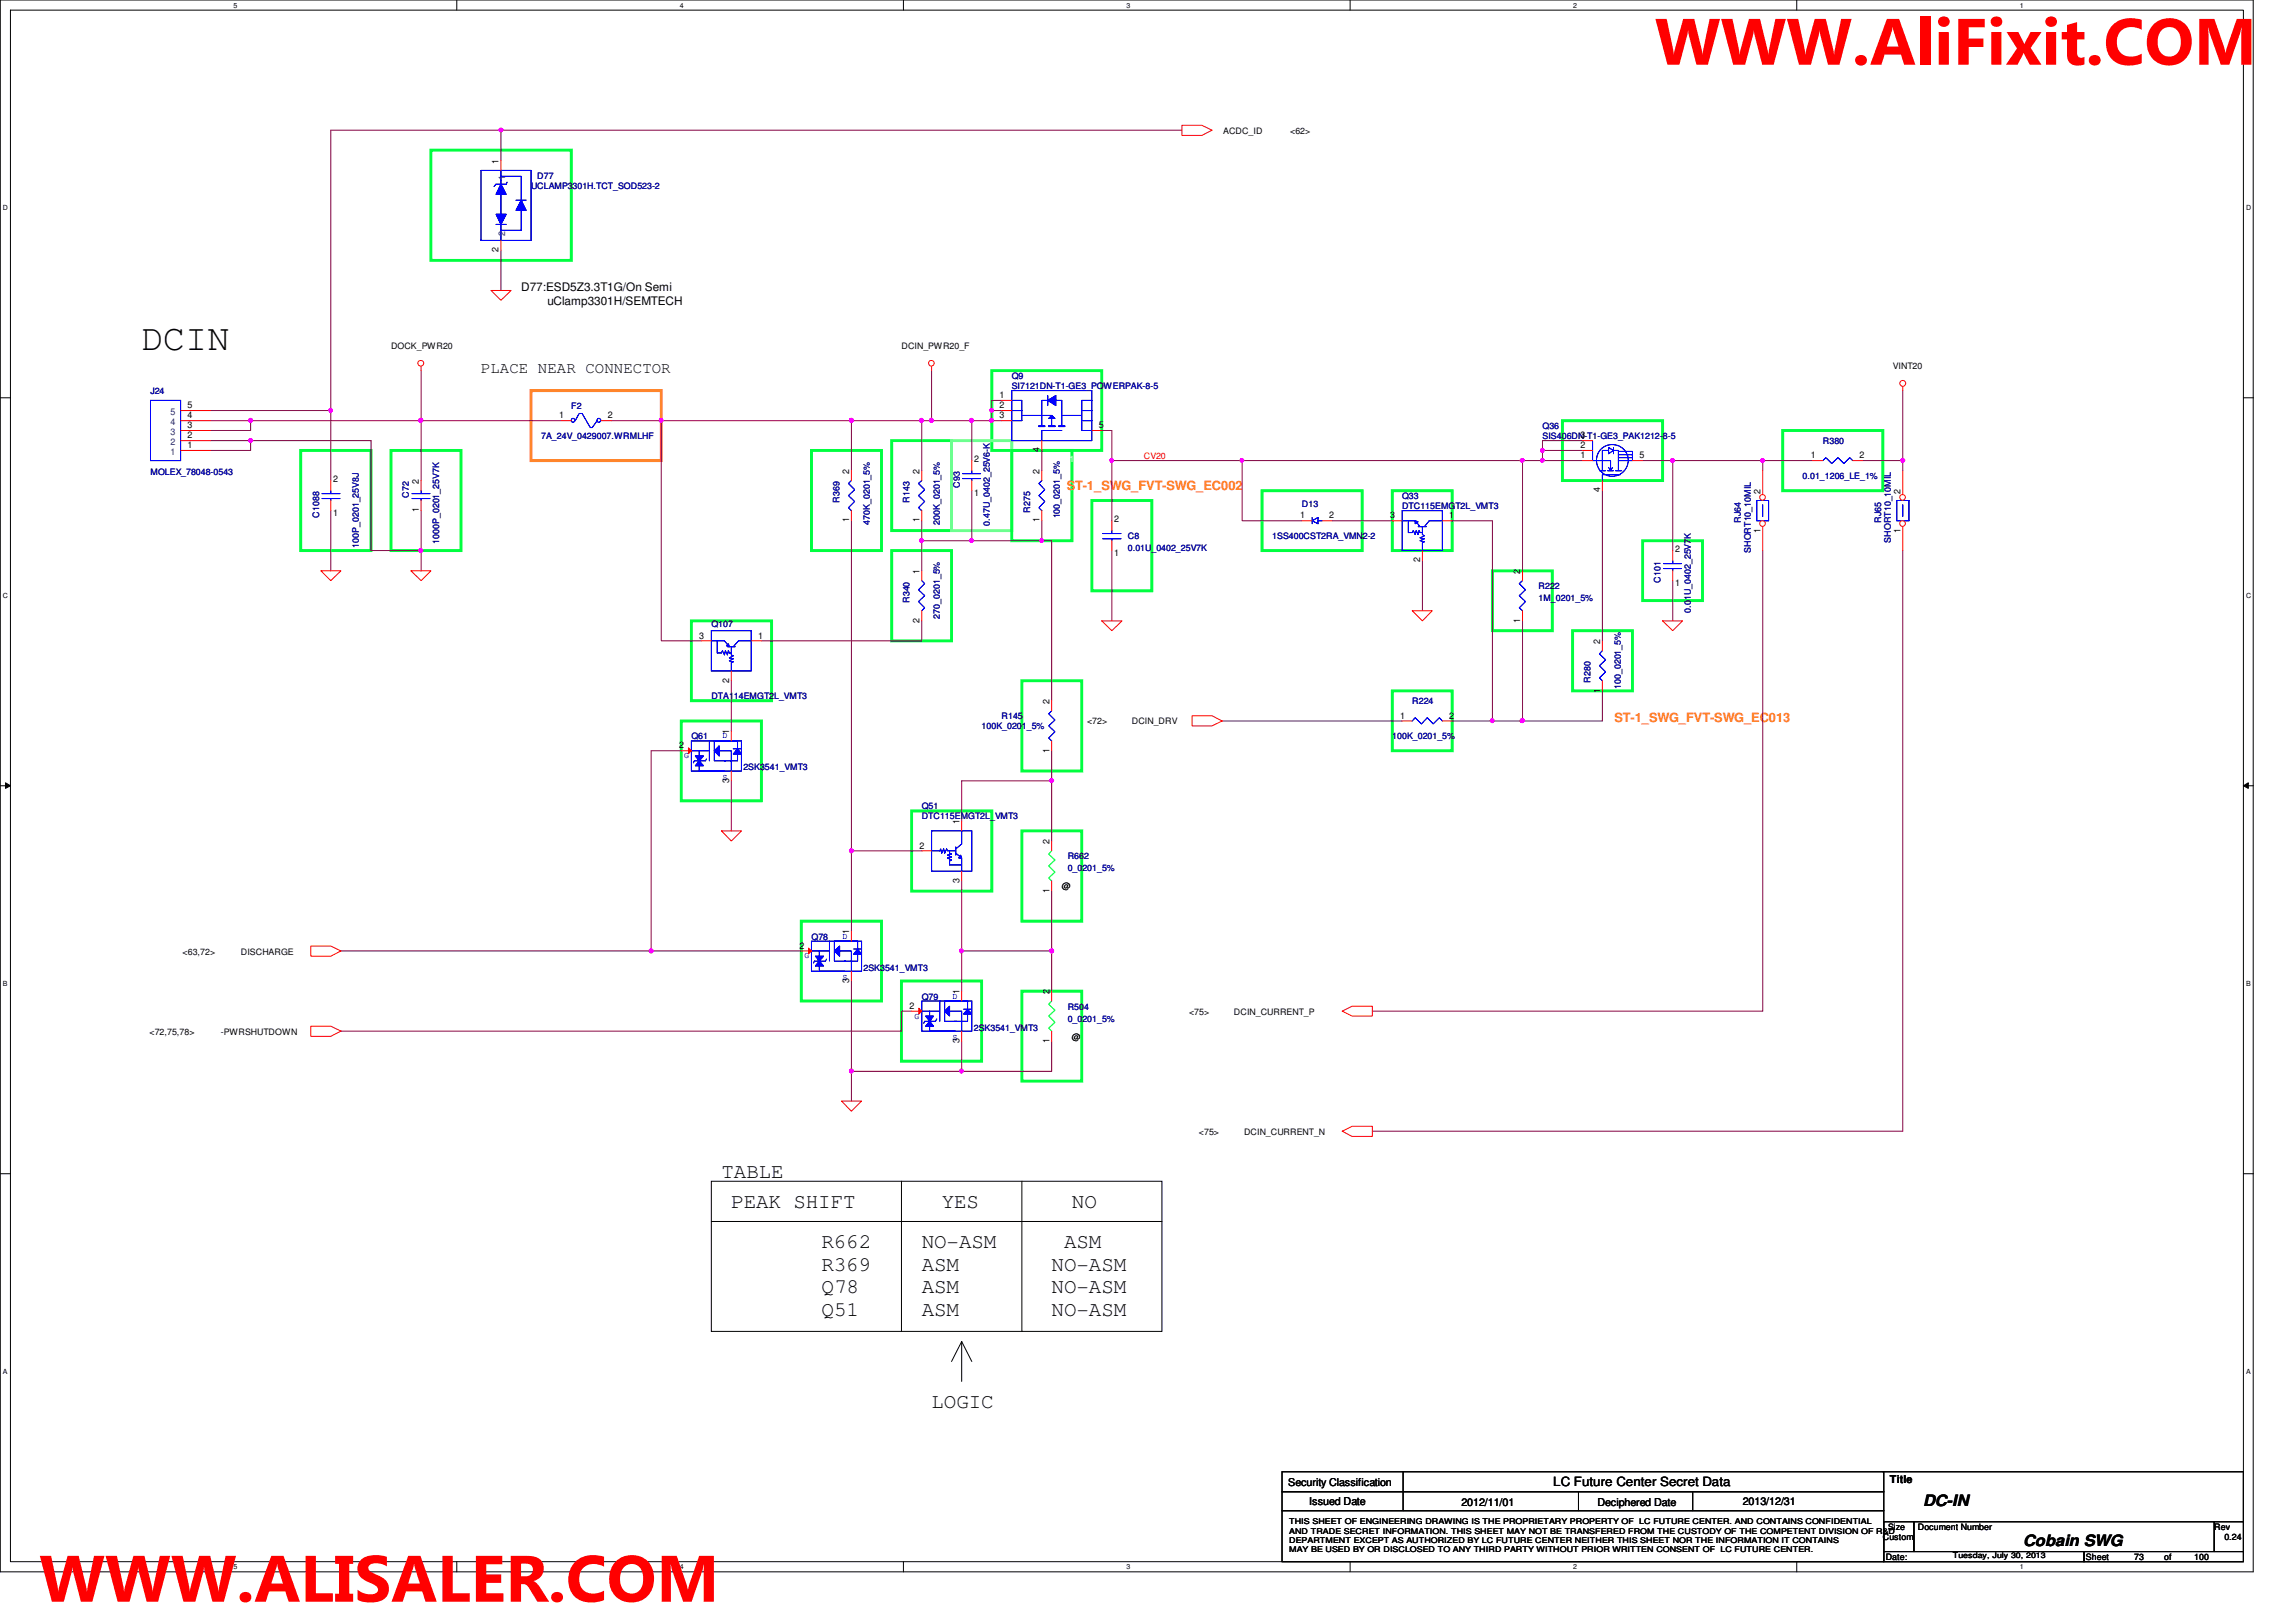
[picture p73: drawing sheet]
<svg xmlns="http://www.w3.org/2000/svg" width="297mm" height="210mm" viewBox="0 0 297 210" stroke-linecap="round" stroke-linejoin="round" font-family="sans-serif">
<defs><g id="words">
<g font-size="8.5" fill="#f00">
<text x="214.1" y="8.4">WWW.AliFixit.COM</text>
<text x="5.1" y="207.3">WWW.ALISALER.COM</text>
</g>
<text font-size="4.8" x="18.2" y="45.3">DCIN</text>
<g font-size="2.7">
<text x="93.3" y="152.4">TABLE</text>
<text x="94.6" y="156.3">PEAK SHIFT</text>
<text x="106.3" y="161.5">R662</text>
<text x="119.2" y="161.5">NO-ASM</text>
<text x="121.8" y="156.3">YES</text>
<text x="137.7" y="161.5">ASM</text>
<text x="138.7" y="156.3">NO</text>
<text x="106.3" y="164.4">R369</text>
<text x="106.3" y="167.3">Q78</text>
<text x="119.2" y="164.4">ASM</text>
<text x="119.2" y="167.3">ASM</text>
<text x="136.1" y="164.4">NO-ASM</text>
<text x="136.1" y="167.3">NO-ASM</text>
<text x="106.3" y="170.3">Q51</text>
<text x="119.2" y="170.3">ASM</text>
<text x="136.1" y="170.3">NO-ASM</text>
<text x="120.5" y="182.2">LOGIC</text>
</g>
<g font-size="2">
<text x="62.2" y="48.2">PLACE NEAR CONNECTOR</text>
<text x="248.8" y="194.9">DC-IN</text>
<text x="261.7" y="200.1">Cobain SWG</text>
</g>
<g font-size="1.7" fill="#ff8000">
<text x="138" y="63.5">ST-1_SWG_FVT-SWG_EC002</text>
<text x="208.9" y="93.4">ST-1_SWG_FVT-SWG_EC013</text>
</g>
<text font-size="1.7" x="201" y="192.3">LC Future Center Secret Data</text>
<g font-size="1.5">
<text x="67.4" y="37.7">D77:ESD5Z3.3T1G/On Semi</text>
<text x="70.8" y="39.5">uClamp3301H/SEMTECH</text>
</g>
<g font-size="1.4">
<text x="244.5" y="191.9">Title</text>
<text x="166.7" y="192.3">Security Classification</text>
<text x="169.4" y="194.7">Issued Date</text>
<text x="189.1" y="194.9">2012/11/01</text>
<text x="206.7" y="194.9">Deciphered Date</text>
<text x="225.5" y="194.7">2013/12/31</text>
</g>
<g font-size="1.2">
<text x="64.5" y="21.2" transform="rotate(-90 64.5 21.2)">1</text>
<text x="64.5" y="32.6" transform="rotate(-90 64.5 32.6)">2</text>
<text x="24.3" y="52.8">5</text>
<text x="129.3" y="52.8">2</text>
<text x="129.3" y="51.5">1</text>
<text x="24.3" y="58">1</text>
<text x="24.3" y="56.7">2</text>
<text x="24.3" y="55.4">3</text>
<text x="24.3" y="54.1">4</text>
<text x="72.3" y="54.1">1</text>
<text x="78.7" y="54.1">2</text>
<text x="126" y="59.8">2</text>
<text x="129.3" y="54.1">3</text>
<text x="134.5" y="58.5" transform="rotate(-90 134.5 58.5)">4</text>
<text x="142.2" y="55.4">5</text>
<text x="204.5" y="59.3">1</text>
<text x="204.5" y="56.7">3</text>
<text x="204.5" y="58">2</text>
<text x="212.1" y="59.3">5</text>
<text x="234.3" y="59.3">1</text>
<text x="240.6" y="59.3">2</text>
<text x="43.1" y="62.4">2</text>
<text x="54.2" y="62.6" transform="rotate(-90 54.2 62.6)">2</text>
<text x="109.9" y="61.3" transform="rotate(-90 109.9 61.3)">2</text>
<text x="119" y="61.3" transform="rotate(-90 119 61.3)">2</text>
<text x="126" y="64.2">1</text>
<text x="134.5" y="61.3" transform="rotate(-90 134.5 61.3)">2</text>
<text x="207" y="63.7" transform="rotate(-90 207 63.7)">4</text>
<text x="227.7" y="63.9" transform="rotate(-90 227.7 63.9)">2</text>
<text x="245.9" y="63.9" transform="rotate(-90 245.9 63.9)">2</text>
<text x="43.1" y="66.8">1</text>
<text x="54.2" y="66.3" transform="rotate(-90 54.2 66.3)">1</text>
<text x="109.9" y="67.6" transform="rotate(-90 109.9 67.6)">1</text>
<text x="119" y="67.6" transform="rotate(-90 119 67.6)">1</text>
<text x="134.5" y="67.6" transform="rotate(-90 134.5 67.6)">1</text>
<text x="144.1" y="72">1</text>
<text x="144.1" y="67.5">2</text>
<text x="168.2" y="67.1">1</text>
<text x="172" y="67.1">2</text>
<text x="179.8" y="67.1">3</text>
<text x="187.5" y="67.1">1</text>
<text x="216.7" y="71.4">2</text>
<text x="227.7" y="68.9" transform="rotate(-90 227.7 68.9)">1</text>
<text x="245.9" y="68.9" transform="rotate(-90 245.9 68.9)">1</text>
<text x="119" y="74.3" transform="rotate(-90 119 74.3)">1</text>
<text x="183.7" y="72.8" transform="rotate(-90 183.7 72.8)">2</text>
<text x="196.7" y="74.3" transform="rotate(-90 196.7 74.3)">2</text>
<text x="216.7" y="75.9">1</text>
<text x="90.5" y="82.6">3</text>
<text x="98.1" y="82.6">1</text>
<text x="119" y="80.6" transform="rotate(-90 119 80.6)">2</text>
<text x="196.7" y="80.6" transform="rotate(-90 196.7 80.6)">1</text>
<text x="207" y="83.3" transform="rotate(-90 207 83.3)">2</text>
<text x="94.3" y="88.3" transform="rotate(-90 94.3 88.3)">2</text>
<text x="207" y="89.6" transform="rotate(-90 207 89.6)">1</text>
<text x="94.3" y="95" transform="rotate(-90 94.3 95)">1</text>
<text x="135.8" y="91.1" transform="rotate(-90 135.8 91.1)">2</text>
<text x="181.1" y="93">1</text>
<text x="187.5" y="93">2</text>
<text x="87.9" y="96.9">2</text>
<text x="94.3" y="101.3" transform="rotate(-90 94.3 101.3)">3</text>
<text x="135.8" y="97.4" transform="rotate(-90 135.8 97.4)">1</text>
<text x="124.1" y="106.6" transform="rotate(-90 124.1 106.6)">1</text>
<text x="119" y="109.8">2</text>
<text x="135.8" y="109.2" transform="rotate(-90 135.8 109.2)">2</text>
<text x="124.1" y="114.3" transform="rotate(-90 124.1 114.3)">3</text>
<text x="135.8" y="115.5" transform="rotate(-90 135.8 115.5)">1</text>
<text x="103.4" y="122.8">2</text>
<text x="109.9" y="120.9" transform="rotate(-90 109.9 120.9)">1</text>
<text x="109.9" y="127.2" transform="rotate(-90 109.9 127.2)">3</text>
<text x="117.7" y="130.6">2</text>
<text x="124.1" y="128.7" transform="rotate(-90 124.1 128.7)">1</text>
<text x="135.8" y="128.7" transform="rotate(-90 135.8 128.7)">2</text>
<text x="124.1" y="135" transform="rotate(-90 124.1 135)">3</text>
<text x="135.8" y="135" transform="rotate(-90 135.8 135)">1</text>
</g>
<g font-size="1.2" fill="#004080">
<text x="65.4" y="23.3" transform="rotate(-90 65.4 23.3)">1</text>
<text x="65.4" y="30.5" transform="rotate(-90 65.4 30.5)">2</text>
<text x="22.1" y="53.7">5</text>
<text x="22.1" y="58.8">1</text>
<text x="22.1" y="57.6">2</text>
<text x="22.1" y="56.3">3</text>
<text x="22.1" y="55">4</text>
</g>
<g font-size="1.1">
<text x="158.2" y="17.3">ACDC_ID</text>
<text x="166.9" y="17.3">&lt;62&gt;</text>
<text x="50.6" y="45.2">DOCK_PWR20</text>
<text x="116.6" y="45.2">DCIN_PWR20_F</text>
<text x="244.9" y="47.8">VINT20</text>
<text x="140.6" y="93.7">&lt;72&gt;</text>
<text x="146.4" y="93.7">DCIN_DRV</text>
<text x="137.4" y="115.1">@</text>
<text x="23.6" y="123.5">&lt;63,72&gt;</text>
<text x="31.2" y="123.5">DISCHARGE</text>
<text x="153.8" y="131.3">&lt;75&gt;</text>
<text x="159.6" y="131.3">DCIN_CURRENT_P</text>
<text x="19.3" y="133.9">&lt;72,75,78&gt;</text>
<text x="28.6" y="133.9">-PWRSHUTDOWN</text>
<text x="138.7" y="134.5">@</text>
<text x="155.1" y="146.9">&lt;75&gt;</text>
<text x="160.9" y="146.9">DCIN_CURRENT_N</text>
<text x="243.6" y="199.3">Custom</text>
<text x="244" y="201.9">Date:</text>
<text x="244.3" y="198">Size</text>
<text x="248.1" y="198">Document Number</text>
<text x="269.9" y="201.9">Sheet</text>
<text x="276.1" y="201.9">73</text>
<text x="280" y="201.9">of</text>
<text x="283.9" y="201.9">100</text>
<text x="286.5" y="198">Rev</text>
<text x="287.8" y="199.3">0.24</text>
</g>
<g font-size="1.1" fill="#000080">
<text x="69.5" y="23.2">D77</text>
<text x="68.7" y="24.4">UCLAMP3301H.TCT_SOD523-2</text>
<text x="19.5" y="51">J24</text>
<text x="73.9" y="52.9">F2</text>
<text x="130.9" y="49.1">Q9</text>
<text x="130.9" y="50.3">SI7121DN-T1-GE3_POWERPAK-8-5</text>
<text x="70" y="56.8">7A_24V_0429007.WRMLHF</text>
<text x="199.6" y="55.5">Q36</text>
<text x="199.6" y="56.8">SIS406DN-T1-GE3_PAK1212-8-5</text>
<text x="235.8" y="57.5">R380</text>
<text x="19.5" y="61.5">MOLEX_78048-0543</text>
<text x="52.9" y="64.4" transform="rotate(-90 52.9 64.4)">C72</text>
<text x="108.6" y="65.1" transform="rotate(-90 108.6 65.1)">R369</text>
<text x="117.7" y="65.1" transform="rotate(-90 117.7 65.1)">R143</text>
<text x="124.2" y="63.1" transform="rotate(-90 124.2 63.1)">C93</text>
<text x="168.4" y="65.6">D13</text>
<text x="181.4" y="64.6">Q33</text>
<text x="181.4" y="65.9">DTC115EMGT2L_VMT3</text>
<text x="233.2" y="62">0.01_1206_LE_1%</text>
<text x="41.3" y="67" transform="rotate(-90 41.3 67)">C1088</text>
<text x="46.4" y="70.9" transform="rotate(-90 46.4 70.9)">100P_0201_25V8J</text>
<text x="56.8" y="70.4" transform="rotate(-90 56.8 70.4)">1000P_0201_25V7K</text>
<text x="112.5" y="67.9" transform="rotate(-90 112.5 67.9)">470K_0201_5%</text>
<text x="121.6" y="67.9" transform="rotate(-90 121.6 67.9)">200K_0201_5%</text>
<text x="128.1" y="68" transform="rotate(-90 128.1 68)">0.47U_0402_25V6-K</text>
<text x="133.3" y="66.3" transform="rotate(-90 133.3 66.3)">R275</text>
<text x="137.1" y="67.1" transform="rotate(-90 137.1 67.1)">100_0201_5%</text>
<text x="145.9" y="69.8">C8</text>
<text x="145.9" y="71.3">0.01U_0402_25V7K</text>
<text x="164.6" y="69.8">1SS400CST2RA_VMN2-2</text>
<text x="225.2" y="67.6" transform="rotate(-90 225.2 67.6)">RJ64</text>
<text x="226.5" y="71.5" transform="rotate(-90 226.5 71.5)">SHORT10_10MIL</text>
<text x="243.4" y="67.6" transform="rotate(-90 243.4 67.6)">RJ65</text>
<text x="244.6" y="70.2" transform="rotate(-90 244.6 70.2)">SHORT10_10MIL</text>
<text x="199" y="76.2">R222</text>
<text x="199" y="77.8">1M_0201_5%</text>
<text x="214.8" y="75.4" transform="rotate(-90 214.8 75.4)">C101</text>
<text x="92" y="81.2">Q107</text>
<text x="117.7" y="78" transform="rotate(-90 117.7 78)">R340</text>
<text x="121.6" y="80.1" transform="rotate(-90 121.6 80.1)">270_0201_5%</text>
<text x="218.7" y="79.3" transform="rotate(-90 218.7 79.3)">0.01U_0402_25V7K</text>
<text x="205.8" y="88.3" transform="rotate(-90 205.8 88.3)">R280</text>
<text x="209.7" y="89.2" transform="rotate(-90 209.7 89.2)">100_0201_5%</text>
<text x="89.4" y="95.7">Q61</text>
<text x="92" y="90.5">DTA114EMGT2L_VMT3</text>
<text x="127" y="94.4">100K_0201_5%</text>
<text x="129.6" y="93.1">R145</text>
<text x="180.1" y="95.7">100K_0201_5%</text>
<text x="182.7" y="91.1">R224</text>
<text x="96.2" y="99.7">2SK3541_VMT3</text>
<text x="119.2" y="104.7">Q51</text>
<text x="119.2" y="106">DTC115EMGT2L_VMT3</text>
<text x="138.1" y="111.2">R662</text>
<text x="138.1" y="112.8">0_0201_5%</text>
<text x="105" y="121.6">Q78</text>
<text x="111.7" y="125.6">2SK3541_VMT3</text>
<text x="119.2" y="129.4">Q79</text>
<text x="138.1" y="130.6">R504</text>
<text x="126" y="133.4">2SK3541_VMT3</text>
<text x="138.1" y="132.2">0_0201_5%</text>
</g>
<text font-size="1.1" fill="#fff" x="135" y="59.7">N37031648</text>
<text font-size="1.1" fill="#f00" x="148" y="59.4">CV20</text>
<g font-size="1.1" fill="#00f">
<text x="93.5" y="95.5">D</text>
<text x="88.5" y="98.1">G</text>
<text x="93.5" y="100.9">S</text>
<text x="104.1" y="124">G</text>
<text x="109" y="121.5">D</text>
<text x="109" y="126.8">S</text>
<text x="118.3" y="131.8">G</text>
<text x="123.2" y="129.2">D</text>
<text x="123.2" y="134.5">S</text>
</g>
<g font-size="1">
<text x="166.8" y="197.3">THIS SHEET OF ENGINEERING DRAWING IS THE PROPRIETARY PROPERTY OF LC FUTURE CENTER. AND CONTAINS CONFIDENTIAL</text>
<text x="166.8" y="198.5">AND TRADE SECRET INFORMATION. THIS SHEET MAY NOT BE TRANSFERED FROM THE CUSTODY OF THE COMPETENT DIVISION OF R&amp;D</text>
<text x="166.8" y="199.6">DEPARTMENT EXCEPT AS AUTHORIZED BY LC FUTURE CENTER NEITHER THIS SHEET NOR THE INFORMATION IT CONTAINS</text>
<text x="166.8" y="200.8">MAY BE USED BY OR DISCLOSED TO ANY THIRD PARTY WITHOUT PRIOR WRITTEN CONSENT OF LC FUTURE CENTER.</text>
<text x="252.6" y="201.7">Tuesday, July 30, 2013</text>
</g>
<g font-size=".9">
<text x="30.2" y="1">5</text>
<text x="88" y="1">4</text>
<text x="145.8" y="1">3</text>
<text x="203.5" y="1">2</text>
<text x="261.3" y="1">1</text>
<text x=".4" y="27.2">D</text>
<text x="290.6" y="27.2">D</text>
<text x=".4" y="77.3">C</text>
<text x="290.6" y="77.3">C</text>
<text x=".4" y="127.6">B</text>
<text x="290.6" y="127.6">B</text>
<text x=".4" y="177.8">A</text>
<text x="290.6" y="177.8">A</text>
<text x="30.2" y="203.1">5</text>
<text x="88" y="203.1">4</text>
<text x="145.8" y="203.1">3</text>
<text x="203.5" y="203.1">2</text>
<text x="261.3" y="203.1">1</text>
</g>
</g></defs>
<path d="M0 0h291.5v203.4h-291.5zM1.4 1.3h288.8v200.8h-288.8z" fill="none" stroke="#000" stroke-width=".13"/>
<g fill="#fff">
<path d="M30.2 .2h.5v1h-.5z"/>
<path d="M30.2 202.3h.5v1h-.5z"/>
</g>
<path d="M59.1 0v1.3M59.1 202.1v1.3" fill="none" stroke="#000" stroke-width=".13"/>
<g fill="#fff">
<path d="M88 .2h.5v1h-.5z"/>
<path d="M88 202.3h.5v1h-.5z"/>
</g>
<path d="M116.9 0v1.3M116.9 202.1v1.3" fill="none" stroke="#000" stroke-width=".13"/>
<g fill="#fff">
<path d="M145.7 .2h.6v1h-.6z"/>
<path d="M145.7 202.3h.6v1h-.6z"/>
</g>
<path d="M174.7 0v1.3M174.7 202.1v1.3" fill="none" stroke="#000" stroke-width=".13"/>
<g fill="#fff">
<path d="M203.5 .2h.5v1h-.5z"/>
<path d="M203.5 202.3h.5v1h-.5z"/>
</g>
<path d="M232.4 0v1.3M232.4 202.1v1.3" fill="none" stroke="#000" stroke-width=".13"/>
<g fill="#fff">
<path d="M261.3 .2h.5v1h-.5z"/>
<path d="M261.3 202.3h.5v1h-.5z"/>
<path d="M.4 26.4h.6v1h-.6z"/>
<path d="M290.6 26.4h.6v1h-.6z"/>
<path d="M.4 76.5h.6v1.1h-.6z"/>
<path d="M290.6 76.5h.6v1.1h-.6z"/>
</g>
<path d="M0 51.5h1.4M290.2 51.5h1.3" fill="none" stroke="#000" stroke-width=".13"/>
<g fill="#fff">
<path d="M.4 126.7h.6v1.1h-.6z"/>
<path d="M290.6 126.7h.6v1.1h-.6z"/>
</g>
<path d="M0 101.7h1.4M.7 101.3l.7 .4-.7 .3zM290.2 101.7h1.3M290.2 101.7l.7-.4v.7z" fill="none" stroke="#000" stroke-width=".13"/>
<path d="M.7 101.3l.7 .4-.7 .3zM290.2 101.7l.7-.4v.7z" fill="#000"/>
<g fill="#fff">
<path d="M.4 177h.5v1h-.5z"/>
<path d="M290.6 177h.5v1h-.5z"/>
</g>
<path d="M0 151.9h1.4M92 152.9h58.3v19.4h-58.3zM92 158.1h58.3M116.6 152.9v19.4M132.2 152.9v19.4M290.2 151.9h1.3M124.4 173.6v5.2M124.4 173.6l-1.3 2.6M124.4 173.6l1.3 2.6" fill="none" stroke="#000" stroke-width=".13"/>
<g fill="none" stroke="#00ff40" stroke-width=".38">
<path d="M55.7 19.4h18.2v14.3h-18.2zM38.9 58.3h9.1v12.9h-9.1zM50.6 58.3h9v12.9h-9zM105 58.3h9v12.9h-9zM115.4 57h7.7v11.7h-7.7zM128.3 48h14.2v10.3h-14.2zM130.9 58.3h7.8v11.7h-7.8zM202.1 54.4h13v7.8h-13zM230.6 55.7h13v7.8h-13zM115.4 71.2h7.7v11.7h-7.7zM141.3 64.8h7.7v11.7h-7.7zM163.3 63.5h12.9v7.7h-12.9z"/>
<path d="M180.1 63.5h7.8v7.7h-7.8zM193.1 73.9h7.7v7.7h-7.7zM212.5 70h7.8v7.7h-7.8zM88.1 93.3h10.4v10.3h-10.4zM89.4 80.3h10.4v10.4h-10.4zM132.2 88.1h7.8v11.7h-7.8zM180.1 89.4h7.8v7.8h-7.8zM203.5 81.6h7.7v7.8h-7.7zM103.7 119.2h10.3v10.3h-10.3zM117.9 104.9h10.4v10.4h-10.4zM132.2 107.5h7.8v11.7h-7.8zM116.6 127h10.4v10.3h-10.4z"/>
<path d="M132.2 128.3h7.8v11.6h-7.8z"/>
</g>
<path d="M68.7 50.5h16.9v9.1h-16.9z" fill="none" stroke="#ff8040" stroke-width=".38"/>
<path d="M123.1 57h7.8v11.7h-7.8z" fill="none" stroke="#80ff80" stroke-width=".38"/>
<path d="M32.4 57h15.6" fill="none" stroke="#800040" stroke-width=".13"/>
<circle cx="32.4" cy="57" r=".25" fill="#f0f"/>
<circle cx="32.4" cy="57" r=".25" fill="none" stroke="#f0f" stroke-width=".13"/>
<path d="M42.8 16.8v36.3M27.3 53.1h15.5M27.3 54.4h5.1v1.3h-5.1M32.4 57v1.3h-5.1M42.8 53.1v9.1M42.8 66.1v7.8" fill="none" stroke="#800040" stroke-width=".13"/>
<path d="M42.6 52.9h.3l.1 .2-.1 .2h-.1h-.2z" fill-rule="evenodd" fill="#f0f"/>
<path d="M42.6 52.9h.3l.1 .2-.1 .2h-.1h-.2z" fill="none" stroke="#f0f" stroke-width=".13"/>
<path d="M42.8 16.8h22M32.4 54.4h22.1" fill="none" stroke="#800040" stroke-width=".13"/>
<circle cx="54.4" cy="54.4" r=".26" fill="#f0f"/>
<circle cx="54.4" cy="54.4" r=".26" fill="none" stroke="#f0f" stroke-width=".13"/>
<circle cx="32.4" cy="54.4" r=".26" fill="#f0f"/>
<circle cx="32.4" cy="54.4" r=".26" fill="none" stroke="#f0f" stroke-width=".13"/>
<path d="M48 57v14.2M54.5 54.4v7.8M79.1 54.4h6.5M128.3 51.8h1.3M128.3 53.1v1.3M54.5 71.2v2.7" fill="none" stroke="#800040" stroke-width=".13"/>
<path d="M128.1 52.9h.3l.1 .2-.1 .2h-.1h-.2z" fill-rule="evenodd" fill="#f0f"/>
<path d="M128.1 52.9h.3l.1 .2-.1 .2h-.1h-.2z" fill="none" stroke="#f0f" stroke-width=".13"/>
<path d="M110.1 54.4h-24.5v28.5h5.1M128.3 54.4h1.3M128.3 51.8v1.3h1.3" fill="none" stroke="#800040" stroke-width=".13"/>
<circle cx="110.1" cy="54.4" r=".26" fill="#f0f"/>
<circle cx="110.1" cy="54.4" r=".26" fill="none" stroke="#f0f" stroke-width=".13"/>
<path d="M85.4 54.2l.1-.1 .2 .2v.3l-.2 .1-.1-.1z" fill-rule="evenodd" fill="#f0f"/>
<path d="M85.4 54.2l.1-.1 .2 .2v.3l-.2 .1-.1-.1z" fill="none" stroke="#f0f" stroke-width=".13"/>
<path d="M128.3 54.4h-2.6v5.2M94.6 88.1v6.5" fill="none" stroke="#800040" stroke-width=".13"/>
<path d="M128.1 54.2l.2-.1 .2 .2-.1 .3-.1 .1-.2-.1z" fill-rule="evenodd" fill="#f0f"/>
<path d="M128.1 54.2l.2-.1 .2 .2-.1 .3-.1 .1-.2-.1z" fill="none" stroke="#f0f" stroke-width=".13"/>
<circle cx="125.7" cy="54.4" r=".26" fill="#f0f"/>
<circle cx="125.7" cy="54.4" r=".26" fill="none" stroke="#f0f" stroke-width=".13"/>
<path d="M119.2 54.4v6.5M120.5 54.4h5.2M125.7 63.5v6.5" fill="none" stroke="#800040" stroke-width=".13"/>
<path d="M120.3 54.2l.2-.1 .2 .2v.3l-.2 .1-.2-.1z" fill-rule="evenodd" fill="#f0f"/>
<path d="M120.3 54.2l.2-.1 .2 .2v.3l-.2 .1-.2-.1z" fill="none" stroke="#f0f" stroke-width=".13"/>
<path d="M119.2 70v3.9" fill="none" stroke="#800040" stroke-width=".13"/>
<circle cx="119.2" cy="69.9" r=".25" fill="#f0f"/>
<circle cx="119.2" cy="69.9" r=".25" fill="none" stroke="#f0f" stroke-width=".13"/>
<path d="M110.1 54.4v6.5M119.2 70h6.5M136.1 70v20.7M119.2 80.3v2.6M110.1 110.1h9.1M136.1 101v7.8M84.2 123.1h19.5M110.1 138.6v3.9" fill="none" stroke="#800040" stroke-width=".13"/>
<circle cx="136.1" cy="101" r=".25" fill="#f0f"/>
<circle cx="136.1" cy="101" r=".25" fill="none" stroke="#f0f" stroke-width=".13"/>
<path d="M124.4 114v9.1M136.1 101h-11.7v5.3M136.1 115.3v7.8" fill="none" stroke="#800040" stroke-width=".13"/>
<path d="M124.2 122.9l.2-.1 .2 .1-.1 .3-.1 .1-.2-.1z" fill-rule="evenodd" fill="#f0f"/>
<path d="M124.2 122.9l.2-.1 .2 .1-.1 .3-.1 .1-.2-.1z" fill="none" stroke="#f0f" stroke-width=".13"/>
<path d="M136.1 123.1v5.2M136.1 134.7v3.9h-11.7" fill="none" stroke="#800040" stroke-width=".13"/>
<path d="M124.2 138.4l.2-.1 .2 .2-.1 .3-.1 .1-.2-.1z" fill-rule="evenodd" fill="#f0f"/>
<path d="M124.2 138.4l.2-.1 .2 .2-.1 .3-.1 .1-.2-.1z" fill="none" stroke="#f0f" stroke-width=".13"/>
<path d="M64.8 16.8h88.1M44.1 133.4h72.5" fill="none" stroke="#800040" stroke-width=".13"/>
<circle cx="64.8" cy="16.8" r=".25" fill="#f0f"/>
<circle cx="64.8" cy="16.8" r=".25" fill="none" stroke="#f0f" stroke-width=".13"/>
<path d="M143.8 59.6v7.8M199.6 58.3v1.3M143.8 71.2v9.1" fill="none" stroke="#800040" stroke-width=".13"/>
<path d="M199.4 58.1l.1-.1 .2 .2v.3h-.2h-.1z" fill-rule="evenodd" fill="#f0f"/>
<path d="M199.4 58.1l.1-.1 .2 .2v.3h-.2h-.1z" fill="none" stroke="#f0f" stroke-width=".13"/>
<path d="M197 59.6h2.6" fill="none" stroke="#800040" stroke-width=".13"/>
<path d="M199.4 59.4h.3l.1 .2-.1 .1-.2 .1-.1-.1z" fill-rule="evenodd" fill="#f0f"/>
<path d="M199.4 59.4h.3l.1 .2-.1 .1-.2 .1-.1-.1z" fill="none" stroke="#f0f" stroke-width=".13"/>
<circle cx="196.9" cy="59.6" r=".25" fill="#f0f"/>
<circle cx="196.9" cy="59.6" r=".25" fill="none" stroke="#f0f" stroke-width=".13"/>
<path d="M143.8 59.6h16.9v7.8h7.7M199.6 57v1.3M172.3 67.4h7.8" fill="none" stroke="#800040" stroke-width=".13"/>
<path d="M143.6 59.4h.4l.1 .2-.1 .1-.2 .1-.2-.1z" fill-rule="evenodd" fill="#f0f"/>
<path d="M143.6 59.4h.4l.1 .2-.1 .1-.2 .1-.2-.1z" fill="none" stroke="#f0f" stroke-width=".13"/>
<path d="M187.9 93.3h5.2M197 80.3v13" fill="none" stroke="#800040" stroke-width=".13"/>
<circle cx="196.9" cy="93.3" r=".26" fill="#f0f"/>
<circle cx="196.9" cy="93.3" r=".26" fill="none" stroke="#f0f" stroke-width=".13"/>
<path d="M197 59.6v14.3M187.9 67.4h5.2v25.9M216.4 75.1v5.2M197 93.3h10.3" fill="none" stroke="#800040" stroke-width=".13"/>
<path d="M192.9 93.1l.1-.1 .3 .1-.1 .3-.2 .1-.1-.1z" fill-rule="evenodd" fill="#f0f"/>
<path d="M192.9 93.1l.1-.1 .3 .1-.1 .3-.2 .1-.1-.1z" fill="none" stroke="#f0f" stroke-width=".13"/>
<path d="M241 59.6h5.2M193.1 93.3h3.9" fill="none" stroke="#800040" stroke-width=".13"/>
<circle cx="246.2" cy="59.6" r=".25" fill="#f0f"/>
<circle cx="246.2" cy="59.6" r=".25" fill="none" stroke="#f0f" stroke-width=".13"/>
<path d="M120.5 48v6.4h-1.3M228 59.6v1.3M246.2 59.6v1.3M246.2 71.2v75.2h-68.7M177.5 130.9h50.5" fill="none" stroke="#800040" stroke-width=".13"/>
<circle cx="119.2" cy="54.4" r=".26" fill="#f0f"/>
<circle cx="119.2" cy="54.4" r=".26" fill="none" stroke="#f0f" stroke-width=".13"/>
<path d="M120.3 54.2l.2-.1 .2 .2v.3l-.2 .1-.2-.1z" fill-rule="evenodd" fill="#f0f"/>
<path d="M120.3 54.2l.2-.1 .2 .2v.3l-.2 .1-.2-.1z" fill="none" stroke="#f0f" stroke-width=".13"/>
<path d="M54.5 48v6.4" fill="none" stroke="#800040" stroke-width=".13"/>
<circle cx="54.4" cy="54.4" r=".26" fill="#f0f"/>
<circle cx="54.4" cy="54.4" r=".26" fill="none" stroke="#f0f" stroke-width=".13"/>
<path d="M27.3 57h5.1M246.2 50.5v9.1M110.1 67.4v42.7" fill="none" stroke="#800040" stroke-width=".13"/>
<circle cx="110.1" cy="110.1" r=".26" fill="#f0f"/>
<circle cx="110.1" cy="110.1" r=".26" fill="none" stroke="#f0f" stroke-width=".13"/>
<path d="M110.1 54.4h9.1M119.2 67.4v2.6M136.1 97.2v3.8M158.1 93.3h23.3" fill="none" stroke="#800040" stroke-width=".13"/>
<circle cx="110.1" cy="54.4" r=".26" fill="#f0f"/>
<circle cx="110.1" cy="54.4" r=".26" fill="none" stroke="#f0f" stroke-width=".13"/>
<path d="M160.7 59.6h36.3" fill="none" stroke="#800040" stroke-width=".13"/>
<path d="M160.5 59.4h.3l.1 .2-.1 .1-.1 .1-.2-.1z" fill-rule="evenodd" fill="#f0f"/>
<path d="M160.5 59.4h.3l.1 .2-.1 .1-.1 .1-.2-.1z" fill="none" stroke="#f0f" stroke-width=".13"/>
<path d="M228 59.6h6.5M228 71.2v59.7" fill="none" stroke="#800040" stroke-width=".13"/>
<path d="M227.9 59.4h.3l.1 .2-.1 .1-.2 .1-.1-.1z" fill-rule="evenodd" fill="#f0f"/>
<path d="M227.9 59.4h.3l.1 .2-.1 .1-.2 .1-.1-.1z" fill="none" stroke="#f0f" stroke-width=".13"/>
<path d="M216.4 59.6v11.6M98.5 82.9h20.7" fill="none" stroke="#800040" stroke-width=".13"/>
<circle cx="216.4" cy="59.6" r=".25" fill="#f0f"/>
<circle cx="216.4" cy="59.6" r=".25" fill="none" stroke="#f0f" stroke-width=".13"/>
<path d="M48 71.2h6.5" fill="none" stroke="#800040" stroke-width=".13"/>
<circle cx="54.4" cy="71.2" r=".26" fill="#f0f"/>
<circle cx="54.4" cy="71.2" r=".26" fill="none" stroke="#f0f" stroke-width=".13"/>
<path d="M64.8 16.8v3.9M64.8 32.4v5.2M54.5 54.4h18.1M199.6 59.6h5.1M199.6 57h5.1M199.6 58.3h5.1M54.5 66.1v5.1M125.7 70h9.1" fill="none" stroke="#800040" stroke-width=".13"/>
<circle cx="125.7" cy="69.9" r=".25" fill="#f0f"/>
<circle cx="125.7" cy="69.9" r=".25" fill="none" stroke="#f0f" stroke-width=".13"/>
<path d="M134.6 69.8h.3l.1 .1-.1 .2-.2 .1-.1-.1z" fill-rule="evenodd" fill="#f0f"/>
<path d="M134.6 69.8h.3l.1 .1-.1 .2-.2 .1-.1-.1z" fill="none" stroke="#f0f" stroke-width=".13"/>
<path d="M88.1 97.2h-3.9v25.9" fill="none" stroke="#800040" stroke-width=".13"/>
<circle cx="84.2" cy="123.1" r=".26" fill="#f0f"/>
<circle cx="84.2" cy="123.1" r=".26" fill="none" stroke="#f0f" stroke-width=".13"/>
<path d="M94.6 101v6.5M44.1 123.1h40.1M110.1 138.6h14.3" fill="none" stroke="#800040" stroke-width=".13"/>
<circle cx="110.1" cy="138.6" r=".26" fill="#f0f"/>
<circle cx="110.1" cy="138.6" r=".26" fill="none" stroke="#f0f" stroke-width=".13"/>
<path d="M124.4 123.1h11.7" fill="none" stroke="#800040" stroke-width=".13"/>
<circle cx="136.1" cy="123.1" r=".26" fill="#f0f"/>
<circle cx="136.1" cy="123.1" r=".26" fill="none" stroke="#f0f" stroke-width=".13"/>
<path d="M134.8 58.3v2.6M142.5 55.7h1.3v3.9M212.5 59.6h15.5M134.8 67.4v2.6h1.3M184 72.6v6.4M207.3 63.5v19.4M207.3 89.4v3.9M110.1 110.1v10.4M110.1 127v11.6M117.9 130.9h-1.3v2.5M124.4 123.1v5.2M124.4 134.7v3.9" fill="none" stroke="#800040" stroke-width=".13"/>
<g fill="none" stroke="#f00" stroke-width=".13">
<path d="M152.9 16.2h2.6l1.3 .6-1.3 .7h-2.6zM63.5 37.6h2.6l-1.3 1.3zM54.5 47.4v.6M72.6 54.4h1.3M77.8 54.4h1.3M120.5 47.4v.6M246.2 50v.5M41.5 73.9h2.6l-1.3 1.2zM53.2 73.9h2.5l-1.2 1.2zM119.2 66.1v1.3M119.2 60.9v1.3M182.7 79h2.6l-1.3 1.3z"/>
<path d="M136.1 95.9v1.3M136.1 90.7v1.3M142.5 80.3h2.7l-1.4 1.3zM154.2 92.6h2.6l1.3 .7-1.3 .6h-2.6zM207.3 88.1v1.3M207.3 82.9v1.3M215.1 80.3h2.6l-1.3 1.3zM93.3 107.5h2.6l-1.3 1.3zM40.2 122.4h2.6l1.3 .7-1.3 .6h-2.6zM40.2 132.8h2.6l1.3 .6-1.3 .7h-2.6zM173.6 130.9l1.3-.7h2.6v1.3h-2.6zM108.9 142.5h2.6l-1.4 1.3z"/>
<path d="M173.6 146.4l1.3-.6h2.6v1.3h-2.6z"/>
<circle cx="54.4" cy="47" r=".37"/>
<circle cx="120.5" cy="47" r=".37"/>
<circle cx="246.2" cy="49.6" r=".38"/>
</g>
<path d="M165.9 190.5h77.8v2.5h-77.8zM165.9 193h77.8v2.5h-77.8zM165.9 195.5h77.8v6.6h-77.8zM181.5 190.5v5M204.2 193v2.5M219 193v2.5M243.6 190.5h46.6v6.4M243.7 196.9h3.9v3.9h-3.9zM247.6 196.9h38.9v3.9h-38.9zM286.5 196.9h3.7v3.9h-3.7zM243.7 200.8h25.9v1.3h-25.9zM269.6 200.8h20.6v1.3h-20.6z" fill="none" stroke="#000" stroke-width=".13"/>
<path d="M74 54.2l.1-.1 .2 .2v.3l-.2 .1-.1-.1zM74.4 54.4l.5-.9h.4l1.1 1.8h.2l.7-.9M77.3 54.2l.2-.1 .2 .2-.1 .3-.1 .1-.2-.1zM119.2 62.2l-.4 .4 .8 .8-.8 .7 .8 .8-.8 .8 .4 .4M136.1 92l-.4 .4 .8 .8-.8 .7 .8 .8-.8 .8 .4 .4M207.3 84.2l-.4 .4 .8 .8-.8 .7 .8 .9-.8 .7 .4 .4" fill="none" stroke="#00f" stroke-width=".13"/>
<path d="M107.9 123.1l.7-.7v1.3z" fill="#00f"/>
<path d="M107.9 123.1l.7-.7v1.3z" fill="none" stroke="#00f" stroke-width=".13"/>
<path d="M111 122.8l.5 .7h-1.1z" fill="#00f"/>
<path d="M106.9 124.1l-.1 .3h-1.4l-.2 .2M107.3 121.8v2.6M108.6 123.1h1.5v1.3M110.4 122.8h1.1M111 122.8l.5 .7h-1.1zM111 122.8v-1h-3.1v2.6h1.4M111 123.5v.9h-1.7h.1" fill="none" stroke="#00f" stroke-width=".13"/>
<path d="M106 124.4l.5 .6h-1z" fill="#00f"/>
<path d="M106 124.4l.5 .6h-1z" fill="none" stroke="#00f" stroke-width=".13"/>
<path d="M105.5 123.7h1l-.5 .7z" fill="#00f"/>
<path d="M105 121.8h6.5v3.9h-6.5zM105 123.1h2.3M105.5 123.7h1l-.5 .7zM106 123.1v.6M106 125v.7h3.3M110.1 124.4v1.3" fill="none" stroke="#00f" stroke-width=".13"/>
<path d="M107.9 123.1l.7-.7v1.3z" fill="#00f"/>
<path d="M107.9 123.1l.7-.7v1.3z" fill="none" stroke="#00f" stroke-width=".13"/>
<path d="M111 122.8l.5 .7h-1.1z" fill="#00f"/>
<path d="M106.9 124.1l-.1 .3h-1.4l-.2 .2M107.3 121.8v2.6M108.6 123.1h1.5v1.3M110.4 122.8h1.1M111 122.8l.5 .7h-1.1zM111 122.8v-1h-3.1v2.6h1.4M111 123.5v.9h-1.7h.1" fill="none" stroke="#00f" stroke-width=".13"/>
<path d="M106 124.4l.5 .6h-1z" fill="#00f"/>
<path d="M106 124.4l.5 .6h-1z" fill="none" stroke="#00f" stroke-width=".13"/>
<path d="M105.5 123.7h1l-.5 .7z" fill="#00f"/>
<path d="M105 121.8h6.5v3.9h-6.5zM105 123.1h2.3M105.5 123.7h1l-.5 .7zM106 123.1v.6M106 125v.7h3.3M110.1 124.4v1.3" fill="none" stroke="#00f" stroke-width=".13"/>
<path d="M104.6 122.7l.4 .4-.4 .3z" fill="#f00"/>
<path d="M103.7 123.1h1.3M104.6 122.7l.4 .4-.4 .3zM110.1 120.5v1.3M110.1 125.7v1.3" fill="none" stroke="#f00" stroke-width=".13"/>
<path d="M245.4 64.8h1.6v2.6h-1.6zM246.2 65.3v1.5" fill="none" stroke="#00f" stroke-width=".13"/>
<circle cx="246.1" cy="67.7" r=".37" fill="#fff"/>
<g fill="none" stroke="#f00" stroke-width=".13">
<path d="M246.2 68.2v3"/>
<circle cx="246.1" cy="67.7" r=".37"/>
</g>
<circle cx="246.1" cy="64.4" r=".37" fill="#fff"/>
<g fill="none" stroke="#f00" stroke-width=".13">
<path d="M246.2 60.9v3.1"/>
<circle cx="246.1" cy="64.4" r=".37"/>
</g>
<path d="M122.2 130.9l.6-.7v1.3z" fill="#00f"/>
<path d="M122.2 130.9l.6-.7v1.3z" fill="none" stroke="#00f" stroke-width=".13"/>
<path d="M125.2 130.6l.5 .6h-1z" fill="#00f"/>
<path d="M121.2 131.9l-.2 .3h-1.4l-.1 .2M121.6 129.5v2.7M122.8 130.9h1.6v1.3M123.5 132.2h.2M124.7 130.6h1M125.2 130.6l.5 .6h-1zM125.2 130.6v-1.1h-3v2.7h1.3M125.2 131.2v1h-1.7" fill="none" stroke="#00f" stroke-width=".13"/>
<path d="M120.3 132.2l.5 .6h-1z" fill="#00f"/>
<path d="M120.3 132.2l.5 .6h-1z" fill="none" stroke="#00f" stroke-width=".13"/>
<path d="M119.8 131.5h1l-.5 .7z" fill="#00f"/>
<path d="M119.2 130.9h2.4M119.2 129.5h6.5v3.9h-6.5zM119.8 131.5h1l-.5 .7zM120.3 130.9v.6M120.3 132.8v.6h3.2M124.4 132.2v1.2" fill="none" stroke="#00f" stroke-width=".13"/>
<path d="M122.2 130.9l.6-.7v1.3z" fill="#00f"/>
<path d="M122.2 130.9l.6-.7v1.3z" fill="none" stroke="#00f" stroke-width=".13"/>
<path d="M125.2 130.6l.5 .6h-1z" fill="#00f"/>
<path d="M121.2 131.9l-.2 .3h-1.4l-.1 .2M121.6 129.5v2.7M122.8 130.9h1.6v1.3M123.5 132.2h.2M124.7 130.6h1M125.2 130.6l.5 .6h-1zM125.2 130.6v-1.1h-3v2.7h1.3M125.2 131.2v1h-1.7" fill="none" stroke="#00f" stroke-width=".13"/>
<path d="M120.3 132.2l.5 .6h-1z" fill="#00f"/>
<path d="M120.3 132.2l.5 .6h-1z" fill="none" stroke="#00f" stroke-width=".13"/>
<path d="M119.8 131.5h1l-.5 .7z" fill="#00f"/>
<path d="M119.2 130.9h2.4M119.2 129.5h6.5v3.9h-6.5zM119.8 131.5h1l-.5 .7zM120.3 130.9v.6M120.3 132.8v.6h3.2M124.4 132.2v1.2" fill="none" stroke="#00f" stroke-width=".13"/>
<path d="M118.9 130.5l.3 .4-.3 .3z" fill="#f00"/>
<g fill="none" stroke="#f00" stroke-width=".13">
<path d="M204.7 59.6h1.3M204.7 57h1.3M204.7 58.3h1.3M211.2 59.6h1.3M110.1 66.1v1.3M110.1 60.9v1.3M207.3 62.2v1.3M181.4 93.3h1.3M186.6 93.3h1.3M117.9 130.9h1.3M118.9 130.5l.3 .4-.3 .3zM124.4 128.3v1.2"/>
<path d="M124.4 133.4v1.3"/>
</g>
<g fill="none" stroke="#00f" stroke-width=".13">
<path d="M62.2 31.1h5.2M62.2 22.1h5.2M64.8 29.8v1.3M64.8 23.3v4.6M68.7 22.1v9M206 57v2.6h2.4v1.3M208.1 58.3h-.8v2.6M208.7 58.3l-.6 .4v-.8l.6 .4h.7v2.6M208.7 57.9v.8M209.4 58.4h1.8v1.2h-1.8M209.4 59.2h1.8M209.4 58.8h1.8"/>
<path d="M110.1 62.2l-.3 .4 .8 .8-.8 .7 .8 .8-.8 .8 .3 .4M206.9 60.9h.8M208 60.9h.7M208.1 60.5l.3 .4 .2-.4M209 60.9h.8M209.6 61.4h-2.3v.8M182.7 93.3l.4-.4 .8 .8 .8-.8 .7 .8 .8-.8 .4 .4"/>
<circle cx="208.6" cy="59.6" r="2.06"/>
</g>
<path d="M64.2 27.7h1.3l-.7 1.3z" fill="#00f"/>
<path d="M64.2 27.7h1.3l-.7 1.3zM64.2 29h1.3M64.8 28.5v1.3" fill="none" stroke="#00f" stroke-width=".13"/>
<path d="M64.8 23.8l.7 1.3h-1.3z" fill="#00f"/>
<path d="M64.8 23.8l.7 1.3h-1.3zM64.8 22.1v1.2M65.6 23.6l-.1 .2h-1.3l-.3 .3" fill="none" stroke="#00f" stroke-width=".13"/>
<path d="M67.4 25.9l.7 1.3h-1.3z" fill="#00f"/>
<path d="M62.2 22.1h6.5v9h-6.5zM64.8 23.3v4.6M64.8 22.8h2.6v3.1M66.8 25.9h1.3M67.4 27.2v2.6h-2.6v1.3M67.4 25.9l.7 1.3h-1.3z" fill="none" stroke="#00f" stroke-width=".13"/>
<path d="M64.2 27.7h1.3l-.7 1.3z" fill="#00f"/>
<path d="M64.2 27.7h1.3l-.7 1.3zM64.2 29h1.3M64.8 28.5v1.3" fill="none" stroke="#00f" stroke-width=".13"/>
<path d="M64.8 23.8l.7 1.3h-1.3z" fill="#00f"/>
<path d="M64.8 23.8l.7 1.3h-1.3zM64.8 22.1v1.2M65.6 23.6l-.1 .2h-1.3l-.3 .3" fill="none" stroke="#00f" stroke-width=".13"/>
<path d="M67.4 25.9l.7 1.3h-1.3z" fill="#00f"/>
<path d="M62.2 22.1v9M64.8 22.8h2.6v3.1M66.8 25.9h1.3M67.4 27.2v2.6h-2.6M67.4 25.9l.7 1.3h-1.3zM67.4 31.1h1.3M67.4 22.1h1.3" fill="none" stroke="#00f" stroke-width=".13"/>
<path d="M64.8 20.7v1.4M64.8 31.1v1.3" fill="none" stroke="#f00" stroke-width=".13"/>
<path d="M135.5 51.8l1.1-.6v1.3z" fill="#00f"/>
<g fill="none" stroke="#00f" stroke-width=".13">
<path d="M130.9 50.5h10.4v6.5h-10.4zM130.9 53.1h1.3M130.9 51.8h1.3v1.3M132.2 53.8h3.9v1.3M132.2 53.1v1.3h-1.3M134.4 55.1h.8v.1h-.8zM135.5 51.8h-.7v3.3M135.5 51.2v1.3M135.5 51.8l1.1-.6v1.3zM135.7 55.1h.8v.1h-.8zM136.6 51.8h.8v3.3M137 55.1h.7v.1h-.7z"/>
<path d="M137.4 55.7h-2.6v1.3M137.4 53.8h2.6M140 54.4h1.3M140 53.1h1.3M141.3 51.8h-1.3v3.9h1.3"/>
</g>
<path d="M136.1 53.8l.4 .3h-.8z" fill="#00f"/>
<path d="M136.1 53.8l.4 .3h-.8z" fill="none" stroke="#00f" stroke-width=".13"/>
<path d="M135.5 51.8l1.1-.6v1.3z" fill="#00f"/>
<g fill="none" stroke="#00f" stroke-width=".13">
<path d="M130.9 50.5h10.4v6.5h-10.4zM130.9 53.1h1.3M130.9 51.8h1.3v1.3M132.2 53.8h3.9v1.3M132.2 53.1v1.3h-1.3M134.4 55.1h.8v.1h-.8zM135.5 51.8h-.7v3.3M135.5 51.2v1.3M135.5 51.8l1.1-.6v1.3zM135.7 55.1h.8v.1h-.8zM136.6 51.8h.8v3.3M137 55.1h.7v.1h-.7z"/>
<path d="M137.4 55.7h-2.6v1.3M137.4 53.8h2.6M140 54.4h1.3M140 53.1h1.3M141.3 51.8h-1.3v3.9h1.3"/>
</g>
<path d="M136.1 53.8l.4 .3h-.8z" fill="#00f"/>
<g fill="none" stroke="#00f" stroke-width=".13">
<path d="M136.1 53.8l.4 .3h-.8zM134.8 62.2l-.4 .4 .8 .8-.8 .7 .8 .8-.8 .8 .4 .4M169.8 67v.8M169.8 67.4l.7-.4v.8zM170.5 67.4h.6M227.3 64.8h1.5v2.6h-1.5zM228 65.3v1.5M120.5 110.1h1.1l.1-.2 .1 .5 .3-.5 .1 .5 .3-.5 .1 .2h1.1M120.5 107.5h5.2v5.2h-5.2zM122.8 110.1v.3l.3 .1-.5 .2 .5 .2-.5 .1 .5 .3-.3 .1v.5h1.6M123.7 109.6v1.1M123.7 110.4l.7 .6-.1-.3-.3 .3h.4v1.7"/>
<path d="M124.4 107.5v1.7l-.7 .7"/>
</g>
<path d="M129.6 54.4h1.3M129.6 53.1h1.3M129.6 51.8h1.3M134.8 57v1.3M141.3 55.7h1.2M134.8 66.1v1.3M134.8 60.9v1.3M168.4 67.4h1.4M171.1 67.4h1.2M119.2 110.1h1.3M124.4 106.3v1.2M124.4 112.7v1.3" fill="none" stroke="#f00" stroke-width=".13"/>
<circle cx="228" cy="67.7" r=".37" fill="#fff"/>
<g fill="none" stroke="#f00" stroke-width=".13">
<path d="M228 68.2v3"/>
<circle cx="228" cy="67.7" r=".37"/>
</g>
<circle cx="228" cy="64.4" r=".37" fill="#fff"/>
<g fill="none" stroke="#f00" stroke-width=".13">
<path d="M23.4 58.3h3.9M23.4 57h3.9M23.4 55.7h3.9M23.4 54.4h3.9M23.4 53.1h3.9M234.5 59.6h1.3M239.7 59.6h1.3M54.5 64.8v1.3M54.5 62.2v1.3M119.2 73.9v1.2M119.2 79v1.3M180.1 67.4h1.3"/>
<path d="M184 71.2v1.4M186.6 67.4h1.3M216.4 73.9v1.2M216.4 71.2v1.4M228 60.9v3.1M90.7 82.9h1.3M94.6 86.8v1.3M97.2 82.9h1.3M136.1 114v1.3M136.1 108.8v1.3"/>
<circle cx="228" cy="64.4" r=".37"/>
</g>
<g fill="none" stroke="#00f" stroke-width=".13">
<path d="M19.5 51.8h3.9v7.8h-3.9zM235.8 59.6l.4-.4 .8 .8 .8-.8 .7 .8 .8-.8 .4 .4M53.3 63.9h2.3M53.3 64.5h2.3M54.5 64.5v.3M54.5 63.5v.4M119.2 75.1l.4 .4-.8 .8 .8 .8-.8 .8 .8 .8-.4 .3M181.4 67.4h1.7v.4l.4-.3-.4-.1 .6 .8M181.4 66.1h5.2v5.1h-5.2zM182.2 67.4v1.5h.5l.1-.2 .3 .5 .1-.5 .3 .5 .1-.5 .1 .2h.3M183.5 68.2h1M184 68.2v1l.3 .1-.6 .3 .6 .1-.6 .3 .6 .1-.3 .1v1"/>
<path d="M186.6 67.4h-1.7l-.6 .8M215.2 72.9h2.3M215.2 73.6h2.3M216.4 73.6v.3M216.4 72.6v.3M92 81.6h5.2v5.2h-5.2zM92 82.9h1.7l.7 .8M92.8 82.9v1.6h.5l.2-.3 .2 .6 .1-.6 .3 .6 .1-.6 .2 .3h.2M94 83.6l.2-.3 .2 .4zM94.1 83.7h1M94.6 83.7v1.1l.3 .1-.5 .2 .5 .2-.5 .2 .5 .1-.3 .2v1M97.2 82.9h-1.7l-.6 .8"/>
</g>
<path d="M136.1 110.1l-.4 .4 .8 .8-.8 .8 .8 .8-.8 .7 .4 .4" fill="none" stroke="#00ff80" stroke-width=".13"/>
<path d="M92.4 97.2l.6-.7v1.3z" fill="#00f"/>
<path d="M92.4 97.2l.6-.7v1.3z" fill="none" stroke="#00f" stroke-width=".13"/>
<path d="M95.4 96.9l.5 .7h-1z" fill="#00f"/>
<path d="M91.4 98.2l-.1 .3h-1.5l-.1 .2M91.8 95.9v2.6M93 97.2h1.6v1.3M93.7 98.5h.1M94.9 96.9h1M95.4 96.9v-1h-3v2.6h1.3M95.4 96.9l.5 .7h-1zM95.4 97.6v.9h-1.7" fill="none" stroke="#00f" stroke-width=".13"/>
<path d="M90.5 98.5l.5 .6h-1z" fill="#00f"/>
<path d="M90.5 98.5l.5 .6h-1z" fill="none" stroke="#00f" stroke-width=".13"/>
<path d="M90 97.8h1l-.5 .7z" fill="#00f"/>
<path d="M89.4 95.9h6.5v3.9h-6.5zM89.4 97.2h2.4M90 97.8h1l-.5 .7zM90.5 97.2v.6M90.5 99.1v.7h3.2M94.6 98.5v1.3" fill="none" stroke="#00f" stroke-width=".13"/>
<path d="M92.4 97.2l.6-.7v1.3z" fill="#00f"/>
<path d="M92.4 97.2l.6-.7v1.3z" fill="none" stroke="#00f" stroke-width=".13"/>
<path d="M95.4 96.9l.5 .7h-1z" fill="#00f"/>
<path d="M91.4 98.2l-.1 .3h-1.5l-.1 .2M91.8 95.9v2.6M93 97.2h1.6v1.3M93.7 98.5h.1M94.9 96.9h1M95.4 96.9v-1h-3v2.6h1.3M95.4 96.9l.5 .7h-1zM95.4 97.6v.9h-1.7" fill="none" stroke="#00f" stroke-width=".13"/>
<path d="M90.5 98.5l.5 .6h-1z" fill="#00f"/>
<path d="M90.5 98.5l.5 .6h-1z" fill="none" stroke="#00f" stroke-width=".13"/>
<path d="M90 97.8h1l-.5 .7z" fill="#00f"/>
<path d="M89.4 95.9h6.5v3.9h-6.5zM89.4 97.2h2.4M90 97.8h1l-.5 .7zM90.5 97.2v.6M90.5 99.1v.7h3.2M94.6 98.5v1.3" fill="none" stroke="#00f" stroke-width=".13"/>
<path d="M89.1 96.8l.3 .4-.3 .3z" fill="#f00"/>
<g fill="none" stroke="#f00" stroke-width=".13">
<path d="M125.7 59.6v1.3M42.8 64.8v1.3M42.8 62.2v1.3M125.7 62.2v1.3M143.8 70v1.2M143.8 67.4v1.3M197 79v1.3M197 73.9v1.2M88.1 97.2h1.3M89.1 96.8l.3 .4-.3 .3zM94.6 94.6v1.3M94.6 99.8v1.2"/>
<path d="M136.1 133.4v1.3M136.1 128.3v1.2"/>
</g>
<g fill="none" stroke="#00f" stroke-width=".13">
<path d="M41.7 63.9h2.3M41.7 64.5h2.3M42.8 64.5v.3M42.8 63.5v.4M124.5 61.3h2.4M124.5 61.9h2.4M125.7 61.9v.3M125.7 60.9v.4M142.7 69h2.3M142.7 69.7h2.3M143.8 69.7v.3M143.8 68.7v.3"/>
<path d="M197 75.1l-.5 .4 .9 .8-.9 .8 .9 .8-.9 .8 .5 .3"/>
</g>
<path d="M136.1 129.5l-.4 .5 .8 .7-.8 .8 .8 .8-.8 .8 .4 .3" fill="none" stroke="#00ff80" stroke-width=".13"/>
<circle cx="32.4" cy="57" r=".25" fill="#f0f"/>
<circle cx="32.4" cy="57" r=".25" fill="none" stroke="#f0f" stroke-width=".13"/>
<path d="M42.6 52.9h.3l.1 .2-.1 .2h-.1h-.2z" fill-rule="evenodd" fill="#f0f"/>
<path d="M42.6 52.9h.3l.1 .2-.1 .2h-.1h-.2z" fill="none" stroke="#f0f" stroke-width=".13"/>
<circle cx="54.4" cy="54.4" r=".26" fill="#f0f"/>
<circle cx="54.4" cy="54.4" r=".26" fill="none" stroke="#f0f" stroke-width=".13"/>
<circle cx="32.4" cy="54.4" r=".26" fill="#f0f"/>
<circle cx="32.4" cy="54.4" r=".26" fill="none" stroke="#f0f" stroke-width=".13"/>
<path d="M128.1 52.9h.3l.1 .2-.1 .2h-.1h-.2z" fill-rule="evenodd" fill="#f0f"/>
<path d="M128.1 52.9h.3l.1 .2-.1 .2h-.1h-.2z" fill="none" stroke="#f0f" stroke-width=".13"/>
<circle cx="110.1" cy="54.4" r=".26" fill="#f0f"/>
<circle cx="110.1" cy="54.4" r=".26" fill="none" stroke="#f0f" stroke-width=".13"/>
<path d="M85.4 54.2l.1-.1 .2 .2v.3l-.2 .1-.1-.1z" fill-rule="evenodd" fill="#f0f"/>
<path d="M85.4 54.2l.1-.1 .2 .2v.3l-.2 .1-.1-.1z" fill="none" stroke="#f0f" stroke-width=".13"/>
<path d="M128.1 54.2l.2-.1 .2 .2-.1 .3-.1 .1-.2-.1z" fill-rule="evenodd" fill="#f0f"/>
<path d="M128.1 54.2l.2-.1 .2 .2-.1 .3-.1 .1-.2-.1z" fill="none" stroke="#f0f" stroke-width=".13"/>
<circle cx="125.7" cy="54.4" r=".26" fill="#f0f"/>
<circle cx="125.7" cy="54.4" r=".26" fill="none" stroke="#f0f" stroke-width=".13"/>
<path d="M120.3 54.2l.2-.1 .2 .2v.3l-.2 .1-.2-.1z" fill-rule="evenodd" fill="#f0f"/>
<path d="M120.3 54.2l.2-.1 .2 .2v.3l-.2 .1-.2-.1z" fill="none" stroke="#f0f" stroke-width=".13"/>
<circle cx="119.2" cy="69.9" r=".25" fill="#f0f"/>
<circle cx="119.2" cy="69.9" r=".25" fill="none" stroke="#f0f" stroke-width=".13"/>
<circle cx="136.1" cy="101" r=".25" fill="#f0f"/>
<circle cx="136.1" cy="101" r=".25" fill="none" stroke="#f0f" stroke-width=".13"/>
<path d="M124.2 122.9l.2-.1 .2 .1-.1 .3-.1 .1-.2-.1z" fill-rule="evenodd" fill="#f0f"/>
<path d="M124.2 122.9l.2-.1 .2 .1-.1 .3-.1 .1-.2-.1z" fill="none" stroke="#f0f" stroke-width=".13"/>
<path d="M124.2 138.4l.2-.1 .2 .2-.1 .3-.1 .1-.2-.1z" fill-rule="evenodd" fill="#f0f"/>
<path d="M124.2 138.4l.2-.1 .2 .2-.1 .3-.1 .1-.2-.1z" fill="none" stroke="#f0f" stroke-width=".13"/>
<circle cx="64.8" cy="16.8" r=".25" fill="#f0f"/>
<circle cx="64.8" cy="16.8" r=".25" fill="none" stroke="#f0f" stroke-width=".13"/>
<path d="M199.4 58.1l.1-.1 .2 .2v.3h-.2h-.1z" fill-rule="evenodd" fill="#f0f"/>
<path d="M199.4 58.1l.1-.1 .2 .2v.3h-.2h-.1z" fill="none" stroke="#f0f" stroke-width=".13"/>
<path d="M199.4 59.4h.3l.1 .2-.1 .1-.2 .1-.1-.1z" fill-rule="evenodd" fill="#f0f"/>
<path d="M199.4 59.4h.3l.1 .2-.1 .1-.2 .1-.1-.1z" fill="none" stroke="#f0f" stroke-width=".13"/>
<circle cx="196.9" cy="59.6" r=".25" fill="#f0f"/>
<circle cx="196.9" cy="59.6" r=".25" fill="none" stroke="#f0f" stroke-width=".13"/>
<path d="M143.6 59.4h.4l.1 .2-.1 .1-.2 .1-.2-.1z" fill-rule="evenodd" fill="#f0f"/>
<path d="M143.6 59.4h.4l.1 .2-.1 .1-.2 .1-.2-.1z" fill="none" stroke="#f0f" stroke-width=".13"/>
<circle cx="196.9" cy="93.3" r=".26" fill="#f0f"/>
<circle cx="196.9" cy="93.3" r=".26" fill="none" stroke="#f0f" stroke-width=".13"/>
<path d="M192.9 93.1l.1-.1 .3 .1-.1 .3-.2 .1-.1-.1z" fill-rule="evenodd" fill="#f0f"/>
<path d="M192.9 93.1l.1-.1 .3 .1-.1 .3-.2 .1-.1-.1z" fill="none" stroke="#f0f" stroke-width=".13"/>
<circle cx="246.2" cy="59.6" r=".25" fill="#f0f"/>
<circle cx="246.2" cy="59.6" r=".25" fill="none" stroke="#f0f" stroke-width=".13"/>
<circle cx="119.2" cy="54.4" r=".26" fill="#f0f"/>
<circle cx="119.2" cy="54.4" r=".26" fill="none" stroke="#f0f" stroke-width=".13"/>
<path d="M120.3 54.2l.2-.1 .2 .2v.3l-.2 .1-.2-.1z" fill-rule="evenodd" fill="#f0f"/>
<path d="M120.3 54.2l.2-.1 .2 .2v.3l-.2 .1-.2-.1z" fill="none" stroke="#f0f" stroke-width=".13"/>
<circle cx="54.4" cy="54.4" r=".26" fill="#f0f"/>
<circle cx="54.4" cy="54.4" r=".26" fill="none" stroke="#f0f" stroke-width=".13"/>
<circle cx="110.1" cy="110.1" r=".26" fill="#f0f"/>
<circle cx="110.1" cy="110.1" r=".26" fill="none" stroke="#f0f" stroke-width=".13"/>
<circle cx="110.1" cy="54.4" r=".26" fill="#f0f"/>
<circle cx="110.1" cy="54.4" r=".26" fill="none" stroke="#f0f" stroke-width=".13"/>
<path d="M160.5 59.4h.3l.1 .2-.1 .1-.1 .1-.2-.1z" fill-rule="evenodd" fill="#f0f"/>
<path d="M160.5 59.4h.3l.1 .2-.1 .1-.1 .1-.2-.1z" fill="none" stroke="#f0f" stroke-width=".13"/>
<path d="M227.9 59.4h.3l.1 .2-.1 .1-.2 .1-.1-.1z" fill-rule="evenodd" fill="#f0f"/>
<path d="M227.9 59.4h.3l.1 .2-.1 .1-.2 .1-.1-.1z" fill="none" stroke="#f0f" stroke-width=".13"/>
<circle cx="216.4" cy="59.6" r=".25" fill="#f0f"/>
<circle cx="216.4" cy="59.6" r=".25" fill="none" stroke="#f0f" stroke-width=".13"/>
<circle cx="54.4" cy="71.2" r=".26" fill="#f0f"/>
<circle cx="54.4" cy="71.2" r=".26" fill="none" stroke="#f0f" stroke-width=".13"/>
<circle cx="125.7" cy="69.9" r=".25" fill="#f0f"/>
<circle cx="125.7" cy="69.9" r=".25" fill="none" stroke="#f0f" stroke-width=".13"/>
<path d="M134.6 69.8h.3l.1 .1-.1 .2-.2 .1-.1-.1z" fill-rule="evenodd" fill="#f0f"/>
<path d="M134.6 69.8h.3l.1 .1-.1 .2-.2 .1-.1-.1z" fill="none" stroke="#f0f" stroke-width=".13"/>
<circle cx="84.2" cy="123.1" r=".26" fill="#f0f"/>
<circle cx="84.2" cy="123.1" r=".26" fill="none" stroke="#f0f" stroke-width=".13"/>
<circle cx="110.1" cy="138.6" r=".26" fill="#f0f"/>
<circle cx="110.1" cy="138.6" r=".26" fill="none" stroke="#f0f" stroke-width=".13"/>
<circle cx="136.1" cy="123.1" r=".26" fill="#f0f"/>
<circle cx="136.1" cy="123.1" r=".26" fill="none" stroke="#f0f" stroke-width=".13"/>
<use href="#words"/>
</svg>
